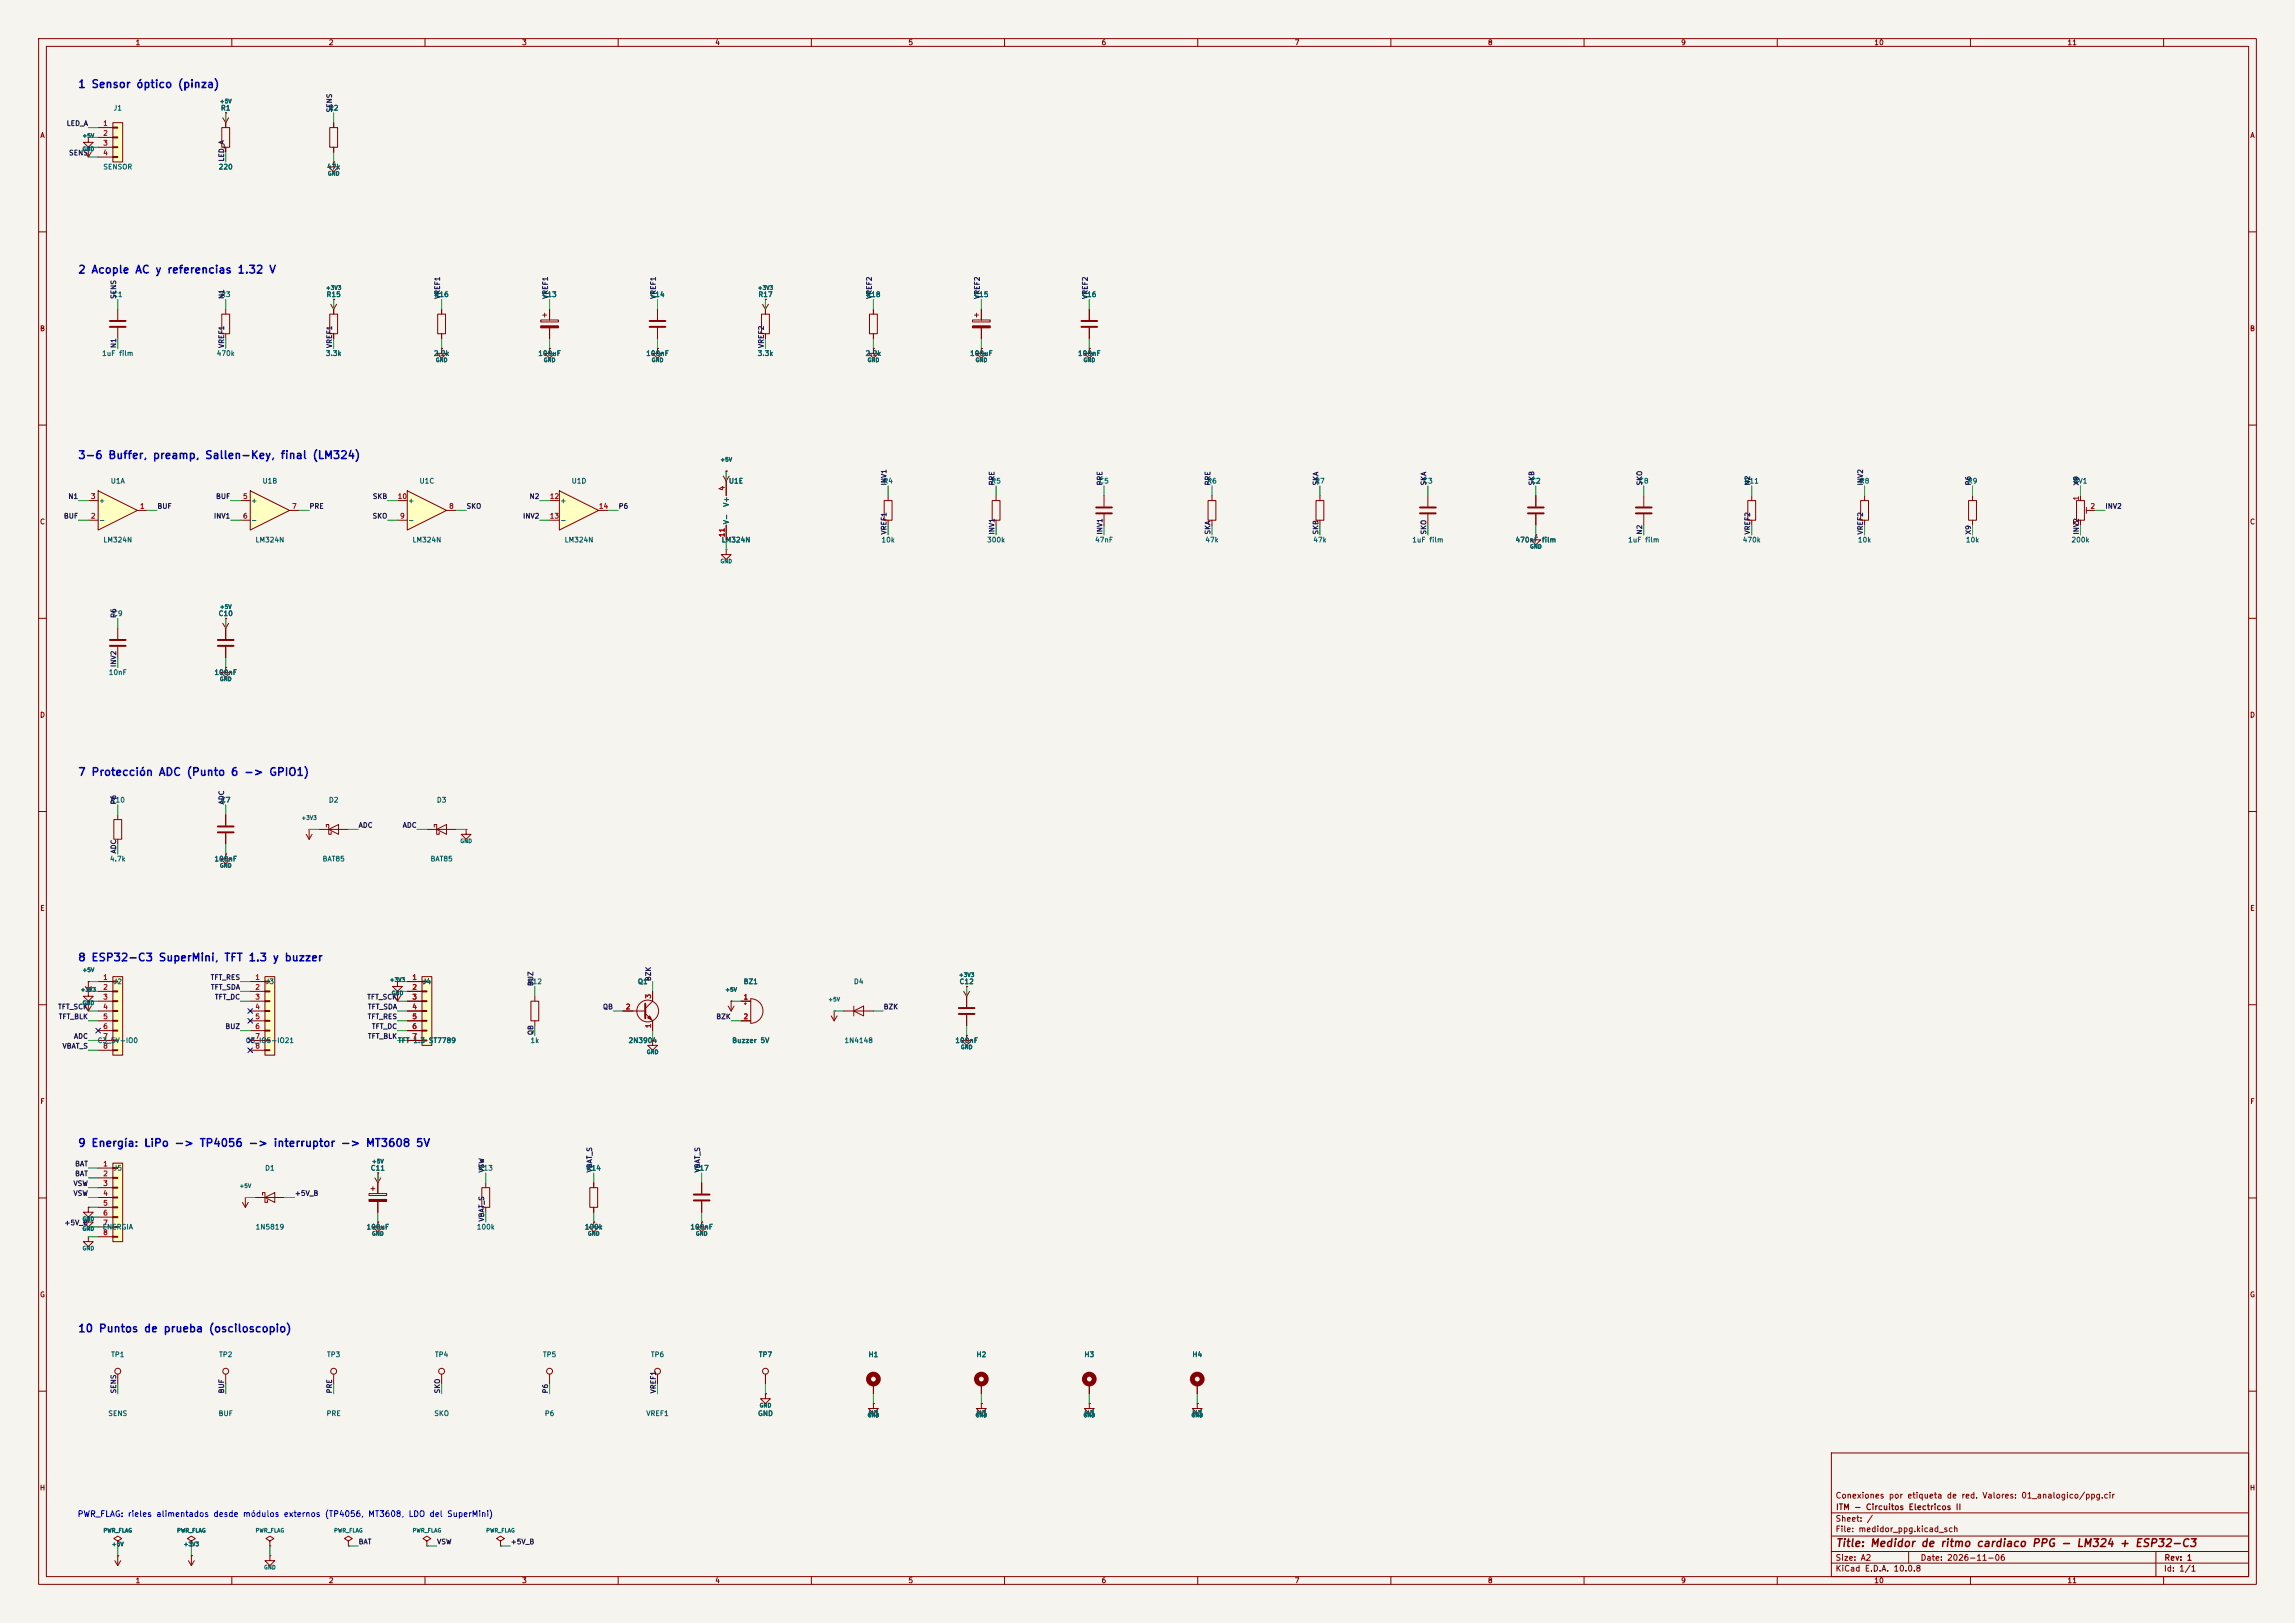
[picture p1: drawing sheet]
<svg xmlns="http://www.w3.org/2000/svg" width="594mm" height="420mm" viewBox="0 0 594 420" stroke-linecap="round" stroke-linejoin="round" font-family="sans-serif">
<defs><g id="words">
<g font-size="2" fill="#0000c2">
<text x="20.1" y="23.3">1 Sensor óptico (pinza)</text>
<text x="20.1" y="71.3">2 Acople AC y referencias 1.32 V</text>
<text x="20.1" y="119.3">3-6 Buffer, preamp, Sallen-Key, final (LM324)</text>
<text x="20.1" y="201.3">7 Protección ADC (Punto 6 -&gt; GPIO1)</text>
<text x="20.1" y="249.3">8 ESP32-C3 SuperMini, TFT 1.3 y buzzer</text>
<text x="20.1" y="297.3">9 Energía: LiPo -&gt; TP4056 -&gt; interruptor -&gt; MT3608 5V</text>
<text x="20.1" y="345.3">10 Puntos de prueba (osciloscopio)</text>
</g>
<text font-size="2" fill="#840000" x="475" y="400.8">Title: Medidor de ritmo cardiaco PPG - LM324 + ESP32-C3</text>
<g font-size="1.5" fill="#840000">
<text x="475" y="388.1">Conexiones por etiqueta de red. Valores: 01_analogico/ppg.cir</text>
<text x="475" y="394.1">Sheet: /</text>
<text x="475.1" y="391.1">ITM - Circuitos Electricos II</text>
<text x="475" y="396.8">File: medidor_ppg.kicad_sch</text>
<text x="475" y="407">KiCad E.D.A. 10.0.8</text>
<text x="475" y="404.2">Size: A2</text>
<text x="497" y="404.2">Date: 2026-11-06</text>
<text x="560" y="407">Id: 1/1</text>
<text x="560.1" y="404.2">Rev: 1</text>
</g>
<text font-size="1.5" fill="#0000c2" x="20" y="392.9">PWR_FLAG: rieles alimentados desde módulos externos (TP4056, MT3608, LDO del SuperMini)</text>
<g font-size="1.3" fill="#840000">
<text x="35" y="12">1</text>
<text x="85" y="12">2</text>
<text x="135" y="12">3</text>
<text x="185" y="12">4</text>
<text x="235" y="12">5</text>
<text x="285" y="12">6</text>
<text x="335" y="12">7</text>
<text x="385" y="12">8</text>
<text x="435" y="12">9</text>
<text x="485" y="12">10</text>
<text x="535" y="12">11</text>
<text x="10.3" y="36">A</text>
<text x="582.3" y="36">A</text>
<text x="10.2" y="86">B</text>
<text x="582.2" y="86">B</text>
<text x="10.2" y="136">C</text>
<text x="582.2" y="136">C</text>
<text x="10.2" y="186">D</text>
<text x="582.2" y="186">D</text>
<text x="10.3" y="236">E</text>
<text x="582.3" y="236">E</text>
<text x="10.3" y="286">F</text>
<text x="582.3" y="286">F</text>
<text x="10.2" y="336">G</text>
<text x="582.2" y="336">G</text>
<text x="10.2" y="386">H</text>
<text x="582.2" y="386">H</text>
<text x="35" y="410">1</text>
<text x="85" y="410">2</text>
<text x="135" y="410">3</text>
<text x="185" y="410">4</text>
<text x="235" y="410">5</text>
<text x="285" y="410">6</text>
<text x="335" y="410">7</text>
<text x="385" y="410">8</text>
<text x="435" y="410">9</text>
<text x="485" y="410">10</text>
<text x="535" y="410">11</text>
</g>
<g font-size="1.3" fill="#006464">
<text x="29.3" y="28.9">J1</text>
<text x="57.1" y="28.9">R1</text>
<text x="85" y="28.9">R2</text>
<text x="26.6" y="44.1">SENSOR</text>
<text x="56.5" y="44.1">220</text>
<text x="84.5" y="44.1">47k</text>
<text x="29.1" y="77.2">C1</text>
<text x="57.1" y="77.2">R3</text>
<text x="84.4" y="77.2">R15</text>
<text x="112.3" y="77.2">R16</text>
<text x="140.3" y="77.2">C13</text>
<text x="168.2" y="77.2">C14</text>
<text x="196.1" y="77.2">R17</text>
<text x="224.1" y="77.2">R18</text>
<text x="252" y="77.2">C15</text>
<text x="280" y="77.2">C16</text>
<text x="26.3" y="92.4">1uF film</text>
<text x="56" y="92.4">470k</text>
<text x="84.2" y="92.4">3.3k</text>
<text x="112.1" y="92.4">2.2k</text>
<text x="139.2" y="92.4">100uF</text>
<text x="167.1" y="92.4">100nF</text>
<text x="196" y="92.4">3.3k</text>
<text x="223.9" y="92.4">2.2k</text>
<text x="250.9" y="92.4">100uF</text>
<text x="278.9" y="92.4">100nF</text>
<text x="28.5" y="125.4">U1A</text>
<text x="67.8" y="125.4">U1B</text>
<text x="108.5" y="125.4">U1C</text>
<text x="147.8" y="125.4">U1D</text>
<text x="188.5" y="125.4">U1E</text>
<text x="228.5" y="125.4">R4</text>
<text x="256.4" y="125.4">R5</text>
<text x="284.4" y="125.4">C5</text>
<text x="312.3" y="125.4">R6</text>
<text x="340.3" y="125.4">R7</text>
<text x="368.2" y="125.4">C3</text>
<text x="396.1" y="125.4">C2</text>
<text x="424.1" y="125.4">C8</text>
<text x="451.4" y="125.4">R11</text>
<text x="481.2" y="125.4">R8</text>
<text x="509.2" y="125.4">R9</text>
<text x="536.6" y="125.4">RV1</text>
<text x="25.5" y="130.5">+</text>
<text x="64.9" y="130.5">+</text>
<text x="105.5" y="130.5">+</text>
<text x="144.9" y="130.5">+</text>
<text x="188.9" y="131.3" transform="rotate(-90 188.9 131.3)">V+</text>
<text x="25.5" y="135.6">-</text>
<text x="64.9" y="135.6">-</text>
<text x="105.5" y="135.6">-</text>
<text x="144.9" y="135.6">-</text>
<text x="188.9" y="135.8" transform="rotate(-90 188.9 135.8)">V-</text>
<text x="26.6" y="140.7">LM324N</text>
<text x="66" y="140.7">LM324N</text>
<text x="106.6" y="140.7">LM324N</text>
<text x="146" y="140.7">LM324N</text>
<text x="186.7" y="140.7">LM324N</text>
<text x="228" y="140.7">10k</text>
<text x="255.4" y="140.7">300k</text>
<text x="283.3" y="140.7">47nF</text>
<text x="311.8" y="140.7">47k</text>
<text x="339.8" y="140.7">47k</text>
<text x="365.4" y="140.7">1uF film</text>
<text x="392.1" y="140.7">470nF film</text>
<text x="421.3" y="140.7">1uF film</text>
<text x="450.9" y="140.7">470k</text>
<text x="480.7" y="140.7">10k</text>
<text x="508.7" y="140.7">10k</text>
<text x="536" y="140.7">200k</text>
<text x="29.1" y="159.7">C9</text>
<text x="56.4" y="159.7">C10</text>
<text x="28" y="175">10nF</text>
<text x="55.4" y="175">100nF</text>
<text x="28.5" y="208">R10</text>
<text x="57.1" y="208">C7</text>
<text x="85" y="208">D2</text>
<text x="112.9" y="208">D3</text>
<text x="28.3" y="223.2">4.7k</text>
<text x="55.4" y="223.2">100nF</text>
<text x="83.4" y="223.2">BAT85</text>
<text x="111.3" y="223.2">BAT85</text>
<text x="29.3" y="255">J2</text>
<text x="68.6" y="255">J3</text>
<text x="109.3" y="255">J4</text>
<text x="136.5" y="255">R12</text>
<text x="165" y="255">Q1</text>
<text x="192.3" y="255">BZ1</text>
<text x="220.9" y="255">D4</text>
<text x="248.2" y="255">C12</text>
<text x="25.1" y="270.2">C3_5V-IO0</text>
<text x="63.5" y="270.2">C3_IO5-IO21</text>
<text x="102.9" y="270.2">TFT 1.3 ST7789</text>
<text x="137.2" y="270.2">1k</text>
<text x="162.6" y="270.2">2N3904</text>
<text x="189.4" y="270.2">Buzzer 5V</text>
<text x="218.4" y="270.2">1N4148</text>
<text x="247.1" y="270.2">100nF</text>
<text x="29.3" y="303.2">J5</text>
<text x="68.5" y="303.2">D1</text>
<text x="95.8" y="303.2">C11</text>
<text x="123.8" y="303.2">R13</text>
<text x="151.7" y="303.2">R14</text>
<text x="179.6" y="303.2">C17</text>
<text x="26.4" y="318.5">ENERGIA</text>
<text x="66" y="318.5">1N5819</text>
<text x="94.7" y="318.5">100uF</text>
<text x="123.3" y="318.5">100k</text>
<text x="151.2" y="318.5">100k</text>
<text x="178.5" y="318.5">100nF</text>
<text x="28.6" y="351.5">TP1</text>
<text x="56.6" y="351.5">TP2</text>
<text x="84.5" y="351.5">TP3</text>
<text x="112.4" y="351.5">TP4</text>
<text x="140.4" y="351.5">TP5</text>
<text x="168.3" y="351.5">TP6</text>
<text x="196.3" y="351.5">TP7</text>
<text x="224.7" y="351.5">H1</text>
<text x="252.6" y="351.5">H2</text>
<text x="280.5" y="351.5">H3</text>
<text x="308.5" y="351.5">H4</text>
<text x="27.9" y="366.7">SENS</text>
<text x="56.4" y="366.7">BUF</text>
<text x="84.4" y="366.7">PRE</text>
<text x="112.3" y="366.7">SKO</text>
<text x="140.9" y="366.7">P6</text>
<text x="167.2" y="366.7">VREF1</text>
<text x="196.1" y="366.7">GND</text>
<text x="224.6" y="366.7">M3</text>
<text x="252.5" y="366.7">M3</text>
<text x="280.5" y="366.7">M3</text>
<text x="308.4" y="366.7">M3</text>
</g>
<g font-size="1.3" fill="#0f0f0f">
<text x="86.2" y="29.2" transform="rotate(-90 86.2 29.2)">SENS</text>
<text x="17.1" y="32.9">LED_A</text>
<text x="17.7" y="40.5">SENS</text>
<text x="58.3" y="41.9" transform="rotate(-90 58.3 41.9)">LED_A</text>
<text x="30.4" y="77.5" transform="rotate(-90 30.4 77.5)">SENS</text>
<text x="58.3" y="77.5" transform="rotate(-90 58.3 77.5)">N1</text>
<text x="114.2" y="77.5" transform="rotate(-90 114.2 77.5)">VREF1</text>
<text x="142.1" y="77.5" transform="rotate(-90 142.1 77.5)">VREF1</text>
<text x="170.1" y="77.5" transform="rotate(-90 170.1 77.5)">VREF1</text>
<text x="225.9" y="77.5" transform="rotate(-90 225.9 77.5)">VREF2</text>
<text x="253.9" y="77.5" transform="rotate(-90 253.9 77.5)">VREF2</text>
<text x="281.8" y="77.5" transform="rotate(-90 281.8 77.5)">VREF2</text>
<text x="30.4" y="90.2" transform="rotate(-90 30.4 90.2)">N1</text>
<text x="58.3" y="90.2" transform="rotate(-90 58.3 90.2)">VREF1</text>
<text x="86.2" y="90.2" transform="rotate(-90 86.2 90.2)">VREF1</text>
<text x="198" y="90.2" transform="rotate(-90 198 90.2)">VREF2</text>
<text x="229.7" y="125.8" transform="rotate(-90 229.7 125.8)">INV1</text>
<text x="257.7" y="125.8" transform="rotate(-90 257.7 125.8)">PRE</text>
<text x="285.6" y="125.8" transform="rotate(-90 285.6 125.8)">PRE</text>
<text x="313.6" y="125.8" transform="rotate(-90 313.6 125.8)">PRE</text>
<text x="341.5" y="125.8" transform="rotate(-90 341.5 125.8)">SKA</text>
<text x="369.4" y="125.8" transform="rotate(-90 369.4 125.8)">SKA</text>
<text x="397.4" y="125.8" transform="rotate(-90 397.4 125.8)">SKB</text>
<text x="425.3" y="125.8" transform="rotate(-90 425.3 125.8)">SKO</text>
<text x="453.3" y="125.8" transform="rotate(-90 453.3 125.8)">N2</text>
<text x="482.5" y="125.8" transform="rotate(-90 482.5 125.8)">INV2</text>
<text x="510.4" y="125.8" transform="rotate(-90 510.4 125.8)">P6</text>
<text x="538.4" y="125.8" transform="rotate(-90 538.4 125.8)">X9</text>
<text x="17.6" y="129.4">N1</text>
<text x="40.6" y="132">BUF</text>
<text x="55.8" y="129.4">BUF</text>
<text x="80" y="132">PRE</text>
<text x="96.4" y="129.4">SKB</text>
<text x="120.6" y="132">SKO</text>
<text x="136.9" y="129.4">N2</text>
<text x="160" y="132">P6</text>
<text x="544.8" y="132">INV2</text>
<text x="16.4" y="134.5">BUF</text>
<text x="55.2" y="134.5">INV1</text>
<text x="96.3" y="134.5">SKO</text>
<text x="135.2" y="134.5">INV2</text>
<text x="229.7" y="138.5" transform="rotate(-90 229.7 138.5)">VREF1</text>
<text x="257.7" y="138.5" transform="rotate(-90 257.7 138.5)">INV1</text>
<text x="285.6" y="138.5" transform="rotate(-90 285.6 138.5)">INV1</text>
<text x="313.6" y="138.5" transform="rotate(-90 313.6 138.5)">SKA</text>
<text x="341.5" y="138.5" transform="rotate(-90 341.5 138.5)">SKB</text>
<text x="369.4" y="138.5" transform="rotate(-90 369.4 138.5)">SKO</text>
<text x="425.3" y="138.5" transform="rotate(-90 425.3 138.5)">N2</text>
<text x="453.3" y="138.5" transform="rotate(-90 453.3 138.5)">VREF2</text>
<text x="482.5" y="138.5" transform="rotate(-90 482.5 138.5)">VREF2</text>
<text x="510.4" y="138.5" transform="rotate(-90 510.4 138.5)">X9</text>
<text x="538.4" y="138.5" transform="rotate(-90 538.4 138.5)">INV2</text>
<text x="30.4" y="160" transform="rotate(-90 30.4 160)">P6</text>
<text x="30.4" y="172.7" transform="rotate(-90 30.4 172.7)">INV2</text>
<text x="30.4" y="208.3" transform="rotate(-90 30.4 208.3)">P6</text>
<text x="58.3" y="208.3" transform="rotate(-90 58.3 208.3)">ADC</text>
<text x="92.7" y="214.5">ADC</text>
<text x="104.1" y="214.5">ADC</text>
<text x="30.4" y="221" transform="rotate(-90 30.4 221)">ADC</text>
<text x="54.4" y="253.9">TFT_RES</text>
<text x="54.4" y="256.4">TFT_SDA</text>
<text x="138.3" y="255.3" transform="rotate(-90 138.3 255.3)">BUZ</text>
<text x="168.8" y="254" transform="rotate(-90 168.8 254)">BZK</text>
<text x="14.9" y="261.5">TFT_SCK</text>
<text x="55.5" y="259">TFT_DC</text>
<text x="94.9" y="259">TFT_SCK</text>
<text x="95.1" y="261.5">TFT_SDA</text>
<text x="155.9" y="261.5">QB</text>
<text x="228.6" y="261.5">BZK</text>
<text x="15.1" y="264">TFT_BLK</text>
<text x="19" y="269.1">ADC</text>
<text x="58.2" y="266.6">BUZ</text>
<text x="95" y="264">TFT_RES</text>
<text x="95.1" y="269.1">TFT_BLK</text>
<text x="96.1" y="266.6">TFT_DC</text>
<text x="138.3" y="268" transform="rotate(-90 138.3 268)">QB</text>
<text x="185.3" y="264">BZK</text>
<text x="16" y="271.7">VBAT_S</text>
<text x="19.3" y="302.1">BAT</text>
<text x="19.3" y="304.7">BAT</text>
<text x="125.6" y="303.6" transform="rotate(-90 125.6 303.6)">VSW</text>
<text x="153.5" y="303.6" transform="rotate(-90 153.5 303.6)">VBAT_S</text>
<text x="181.5" y="303.6" transform="rotate(-90 181.5 303.6)">VBAT_S</text>
<text x="18.9" y="307.2">VSW</text>
<text x="18.9" y="309.8">VSW</text>
<text x="76.2" y="309.8">+5V_B</text>
<text x="16.5" y="317.4">+5V_B</text>
<text x="125.6" y="316.3" transform="rotate(-90 125.6 316.3)">VBAT_S</text>
<text x="30.4" y="360.7" transform="rotate(-90 30.4 360.7)">SENS</text>
<text x="58.3" y="360.7" transform="rotate(-90 58.3 360.7)">BUF</text>
<text x="86.2" y="360.7" transform="rotate(-90 86.2 360.7)">PRE</text>
<text x="114.2" y="360.7" transform="rotate(-90 114.2 360.7)">SKO</text>
<text x="142.1" y="360.7" transform="rotate(-90 142.1 360.7)">P6</text>
<text x="170.1" y="360.7" transform="rotate(-90 170.1 360.7)">VREF1</text>
<text x="92.7" y="399.9">BAT</text>
<text x="113" y="399.9">VSW</text>
<text x="132.1" y="399.9">+5V_B</text>
</g>
<g font-size="1.3" fill="#a90000">
<text x="26.6" y="32.9">1</text>
<text x="26.6" y="35.4">2</text>
<text x="26.6" y="38">3</text>
<text x="26.6" y="40.5">4</text>
<text x="23.4" y="129.4">3</text>
<text x="36.1" y="131.9">1</text>
<text x="62.8" y="129.4">5</text>
<text x="75.5" y="131.9">7</text>
<text x="102.8" y="129.4">10</text>
<text x="116.1" y="131.9">8</text>
<text x="142.2" y="129.4">12</text>
<text x="154.9" y="131.9">14</text>
<text x="187.8" y="127.1" transform="rotate(-90 187.8 127.1)">4</text>
<text x="538.3" y="129.6" transform="rotate(-90 538.3 129.6)">1</text>
<text x="540.9" y="131.9">2</text>
<text x="23.4" y="134.5">2</text>
<text x="62.8" y="134.5">6</text>
<text x="103.4" y="134.5">9</text>
<text x="142.2" y="134.5">13</text>
<text x="538.3" y="136" transform="rotate(-90 538.3 136)">3</text>
<text x="187.8" y="139.1" transform="rotate(-90 187.8 139.1)">11</text>
<text x="26.6" y="253.9">1</text>
<text x="26.6" y="256.4">2</text>
<text x="65.9" y="253.9">1</text>
<text x="65.9" y="256.4">2</text>
<text x="106.6" y="253.9">1</text>
<text x="106.6" y="256.4">2</text>
<text x="26.6" y="258.9">3</text>
<text x="26.6" y="261.5">4</text>
<text x="65.9" y="258.9">3</text>
<text x="65.9" y="261.5">4</text>
<text x="106.6" y="258.9">3</text>
<text x="106.6" y="261.5">4</text>
<text x="161.8" y="261.5">2</text>
<text x="168.8" y="258.5" transform="rotate(-90 168.8 258.5)">3</text>
<text x="192.3" y="258.9">1</text>
<text x="26.6" y="264">5</text>
<text x="26.6" y="266.6">6</text>
<text x="26.6" y="269.1">7</text>
<text x="65.9" y="264">5</text>
<text x="65.9" y="266.6">6</text>
<text x="65.9" y="269.1">7</text>
<text x="106.6" y="264">5</text>
<text x="106.6" y="266.6">6</text>
<text x="106.6" y="269.1">7</text>
<text x="168.8" y="266.2" transform="rotate(-90 168.8 266.2)">1</text>
<text x="192.3" y="264">2</text>
<text x="26.6" y="271.6">8</text>
<text x="65.9" y="271.6">8</text>
<text x="26.6" y="302.1">1</text>
<text x="26.6" y="304.7">2</text>
<text x="26.6" y="307.2">3</text>
<text x="26.6" y="309.7">4</text>
<text x="26.6" y="312.3">5</text>
<text x="26.6" y="314.8">6</text>
<text x="26.6" y="317.4">7</text>
<text x="26.6" y="319.9">8</text>
</g>
<g font-size="1" fill="#006464">
<text x="56.8" y="27">+5V</text>
<text x="21.2" y="35.9">+5V</text>
<text x="21.2" y="39.3">GND</text>
<text x="84.7" y="45.7">GND</text>
<text x="84.3" y="75.2">+3V3</text>
<text x="196" y="75.2">+3V3</text>
<text x="112.7" y="93.9">GND</text>
<text x="140.6" y="93.9">GND</text>
<text x="168.6" y="93.9">GND</text>
<text x="224.4" y="93.9">GND</text>
<text x="252.4" y="93.9">GND</text>
<text x="280.3" y="93.9">GND</text>
<text x="186.3" y="119.7">+5V</text>
<text x="395.9" y="142.2">GND</text>
<text x="186.3" y="146">GND</text>
<text x="56.8" y="157.8">+5V</text>
<text x="56.8" y="176.5">GND</text>
<text x="77.9" y="212.4">+3V3</text>
<text x="119" y="218.4">GND</text>
<text x="56.8" y="224.7">GND</text>
<text x="21.2" y="251.8">+5V</text>
<text x="20.8" y="256.8">+3V3</text>
<text x="100.8" y="254.3">+3V3</text>
<text x="101.2" y="257.8">GND</text>
<text x="187.6" y="256.8">+5V</text>
<text x="248.1" y="253">+3V3</text>
<text x="21.2" y="260.3">GND</text>
<text x="214.3" y="259.4">+5V</text>
<text x="167.3" y="273">GND</text>
<text x="248.6" y="271.7">GND</text>
<text x="96.2" y="301.3">+5V</text>
<text x="61.9" y="307.6">+5V</text>
<text x="21.2" y="316.2">GND</text>
<text x="21.2" y="318.7">GND</text>
<text x="21.2" y="323.8">GND</text>
<text x="96.2" y="320">GND</text>
<text x="152" y="320">GND</text>
<text x="180" y="320">GND</text>
<text x="196.5" y="364.4">GND</text>
<text x="224.4" y="367">GND</text>
<text x="252.4" y="367">GND</text>
<text x="280.3" y="367">GND</text>
<text x="308.3" y="367">GND</text>
<text x="26.7" y="396.8">PWR_FLAG</text>
<text x="28.9" y="400.3">+5V</text>
<text x="45.7" y="396.8">PWR_FLAG</text>
<text x="47.4" y="400.3">+3V3</text>
<text x="66" y="396.8">PWR_FLAG</text>
<text x="86.4" y="396.8">PWR_FLAG</text>
<text x="106.7" y="396.8">PWR_FLAG</text>
<text x="125.7" y="396.8">PWR_FLAG</text>
<text x="68.2" y="406.3">GND</text>
</g>
</g></defs>
<path d="M0 0h594v420h-594z" fill="#f5f4ef" stroke="#f5f4ef" stroke-width=".26"/>
<g fill="none" stroke="#840000" stroke-width=".26">
<path d="M10 10h574v400h-574zM12 12h570v396h-570zM60 10v2M110 10v2M160 10v2M210 10v2M260 10v2M310 10v2M360 10v2M410 10v2M460 10v2M510 10v2"/>
<path d="M560 10v2M10 60h2M582 60h2M10 110h2M582 110h2M10 160h2M582 160h2M10 210h2M582 210h2M168.9 256.5v2.6l-1.9 1.9M189.2 259.1h.1M189.2 259.1v2.5"/>
<path d="M191.8 259.1h2.5M192.7 259.7h.5M192.9 259.5v.5M194.3 258.4a3.2 3.2 0 0 1 3.2 3.2 3.2 3.2 0 0 1-3.2 3.2zM249.4 256.5l.8 1.3 .8-1.3M250.2 255.3h.1M250.2 255.3v5.3M10 260h2M161.3 261.6h5.7M167 262.3l1.9 1.9v2.5M168.9 269.2v1.3h1.3l-1.3 1.3-1.3-1.3h1.3M168.9 269.2h.1"/>
<path d="M188.5 260.4l.7 1.2M190 260.4l-.8 1.2M191.8 264.2h2.5M215.1 262.9l.8 1.3M215.9 261.6h.1M215.9 261.6v2.6M216.7 262.9l-.8 1.3M218.4 261.6h7.7M221 261.6l2.5-1.2v2.5zM221 260.4v2.5M250.2 268v1.2h1.3l-1.3 1.3-1.3-1.3h1.3M250.2 268h.1"/>
<path d="M250.2 262.6v2.8M582 260h2M10 310h2M181.6 316.2v1.3h1.3l-1.3 1.3-1.3-1.3h1.3M181.6 316.2h.1M181.6 306.1v2.8M181.6 310.9v2.8M582 310h2M170.2 355.6v2.5M198.1 355.6v2.5M226.1 358.1v2.6M254 358.1v2.6"/>
<path d="M10 360h2M198.1 360.7v1.3h1.3l-1.3 1.2-1.3-1.2h1.3M198.1 360.7h.1M226.1 363.2v1.3h1.2l-1.2 1.3-1.3-1.3h1.3M226.1 363.2h.1M254 363.2v1.3h1.3l-1.3 1.3-1.3-1.3h1.3M254 363.2h.1M474 376h108v32h-108zM582 360h2M474 397.5h108M474 391.5h108M60 408v2"/>
<path d="M110 408v2M160 408v2M210 408v2M260 408v2M310 408v2M360 408v2M410 408v2M460 408v2M474 404.5h108M474 401.5h108M494 401.5v3M510 408v2"/>
<path d="M558 401.5v6.5M560 408v2"/>
<circle cx="167.6" cy="261.6" r="2.82"/>
<circle cx="170.2" cy="354.8" r=".76"/>
<circle cx="198.1" cy="354.8" r=".76"/>
</g>
<g fill="none" stroke="#840000" stroke-width="1.3">
<circle cx="226.1" cy="356.9" r="1.27"/>
<circle cx="254" cy="356.9" r="1.27"/>
</g>
<path d="M167 259.7v3.8M248.2 260.9h4M248.2 262.4h4M179.6 309.1h4M179.6 310.6h4" fill="none" stroke="#840000" stroke-width=".51"/>
<path d="M167.6 263.4l.5-.5 .6 1z" fill="#840000" stroke="#840000" stroke-width=".26"/>
<path d="M144.8 127l10.1 5.1-10.1 5.1z" fill="#ffffc2"/>
<g fill="none" stroke="#840000" stroke-width=".26">
<path d="M85.6 78.7l.8 1.3 .7-1.3M86.4 77.5h.1M86.4 77.5v3.8M85.3 81.3h2.1v5.1h-2.1zM86.4 86.4v1.2M114.3 90.2v1.2h1.3l-1.3 1.3-1.3-1.3h1.3M114.3 90.2h.1M140 82.8h4.5v.5h-4.5zM140.5 81.5h1M141 81v1M142.2 90.2v1.2h1.3l-1.3 1.3-1.2-1.3h1.2M142.2 90.2h.1"/>
<path d="M142.2 80v2.8M142.2 84.8v2.8M142.2 129.5h2.6M142.2 134.6h2.6M144.8 127l10.1 5.1-10.1 5.1zM154.9 132.1h2.6M340.6 129.5h2v5.1h-2zM341.6 128.3v1.2M341.6 134.6v1.3M102.1 257.8l.8 1.3M102.9 254v1.3h1.2l-1.2 1.2-1.3-1.2h1.3M102.9 254h.1"/>
<path d="M102.9 256.5h.1M102.9 256.5v2.6M103.6 257.8l-.7 1.3M137.4 259.1h2v5.1h-2zM138.4 257.8v1.3M138.4 264.2v1.2M62.7 311.2l.8 1.2M63.5 309.9h.1M63.5 309.9v2.5M64.3 311.2l-.8 1.2M66 309.9h7.7M67.9 309.2v-.6h.7v2.6h.6v-.7"/>
<path d="M68.6 309.9l2.5-1.3v2.6zM95.5 308.9h4.6v.5h-4.6zM96 307.6h1M96.5 307.1v1M97 304.8l.8 1.3 .8-1.3M97.8 303.5h.1M97.8 316.2v1.3h1.3l-1.3 1.3-1.3-1.3h1.3M97.8 316.2h.1M97.8 303.5v5.4M97.8 310.9v2.8M124.7 307.3h2v5.1h-2zM125.7 306.1v1.2"/>
<path d="M125.7 312.4v1.3M86.4 355.6v2.5M114.3 355.6v2.5"/>
<circle cx="86.4" cy="354.8" r=".76"/>
<circle cx="114.3" cy="354.8" r=".76"/>
</g>
<g fill="#840000" stroke="#840000" stroke-width=".26">
<path d="M140 84.3h4.5v.5h-4.5z"/>
<path d="M95.5 310.4h4.6v.5h-4.6z"/>
</g>
<path d="M68.6 252.7h2.5v20.4h-2.5z" fill="#ffffc2"/>
<g fill="none" stroke="#840000" stroke-width=".26">
<path d="M64.8 254h3.8M64.8 256.5h3.8M64.8 259.1h3.8M68.6 252.7h2.5v20.4h-2.5zM68.6 253.9h1.2v.2h-1.2zM68.6 256.4h1.2v.3h-1.2zM68.6 259h1.2v.2h-1.2zM64.8 261.6h3.8M64.8 264.2h3.8M64.8 266.7h3.8M64.8 269.2h3.8M64.8 271.8h3.8"/>
<path d="M68.6 261.5h1.2v.2h-1.2zM68.6 264h1.2v.3h-1.2zM68.6 266.6h1.2v.2h-1.2zM68.6 269.1h1.2v.3h-1.2zM68.6 271.7h1.2v.2h-1.2z"/>
</g>
<path d="M109.2 252.7h2.6v17.8h-2.6z" fill="#ffffc2"/>
<g fill="none" stroke="#840000" stroke-width=".26">
<path d="M58.4 162.6v2.8M58.4 167.4v2.8M105.4 254h3.8M105.4 256.5h3.8M105.4 259.1h3.8M109.2 252.7h2.6v17.8h-2.6zM109.2 253.9h1.3v.2h-1.3zM109.2 256.4h1.3v.3h-1.3zM109.2 259h1.3v.2h-1.3zM105.4 261.6h3.8M105.4 264.2h3.8M105.4 266.7h3.8"/>
<path d="M105.4 269.2h3.8M109.2 261.5h1.3v.2h-1.3zM109.2 264h1.3v.3h-1.3zM109.2 266.6h1.3v.2h-1.3zM109.2 269.1h1.3v.3h-1.3zM152.7 307.3h2v5.1h-2zM153.7 316.2v1.3h1.2l-1.2 1.3-1.3-1.3h1.3M153.7 316.2h.1M153.7 306.1v1.2M153.7 312.4v1.3M142.2 355.6v2.5M281.9 358.1v2.6"/>
<path d="M309.9 358.1v2.6M281.9 363.2v1.3h1.3l-1.3 1.3-1.2-1.3h1.2M281.9 363.2h.1M309.9 363.2v1.3h1.2l-1.2 1.3-1.3-1.3h1.3M309.9 363.2h.1M49.5 398.8l1-.7-1-.6-1 .6 1 .7v1.3M69.8 398.8l1.1-.7-1.1-.6-1 .6 1 .7v1.3M90.2 398.8l1-.7-1-.6-1 .6 1 .7v1.3M110.5 398.8l1-.7-1-.6-1 .6 1 .7v1.3M129.5 398.8l1.1-.7-1.1-.6-1 .6 1 .7v1.3M29.7 403.9l.8 1.2M30.5 402.6h.1"/>
<path d="M30.5 402.6v2.5M31.2 403.9l-.7 1.2M48.8 403.9l.7 1.2M49.5 400.1h.1M49.5 402.6h.1M49.5 402.6v2.5M50.3 403.9l-.8 1.2M69.8 400.1h.1M69.8 402.6v1.3h1.3l-1.3 1.2-1.2-1.2h1.2M69.8 402.6h.1M90.2 400.1h.1M110.5 400.1h.1"/>
<path d="M129.5 400.1h.1"/>
<circle cx="142.2" cy="354.8" r=".76"/>
</g>
<g fill="none" stroke="#840000" stroke-width="1.3">
<circle cx="281.9" cy="356.9" r="1.27"/>
<circle cx="309.9" cy="356.9" r="1.27"/>
</g>
<path d="M56.4 165.6h4.1M56.4 167.1h4.1" fill="none" stroke="#840000" stroke-width=".51"/>
<path d="M25.4 127l10.2 5.1-10.2 5.1z" fill="#ffffc2"/>
<g fill="none" stroke="#840000" stroke-width=".26">
<path d="M22.9 134.6h2.5M22.9 129.5h2.5M25.4 127l10.2 5.1-10.2 5.1zM35.6 132.1h2.5M30.5 162.6v2.8M30.5 167.4v2.8M29.5 212.1h2v5.1h-2zM30.5 210.8v1.3M30.5 217.2v1.2M58.4 210.8v2.8M58.4 215.6v2.8M30.5 398.8l1-.7-1-.6-1 .6 1 .7v1.3"/>
<path d="M30.5 400.1h.1"/>
</g>
<path d="M28.4 165.6h4.1M28.4 167.1h4.1M56.4 213.9h4.1M56.4 215.4h4.1" fill="none" stroke="#840000" stroke-width=".51"/>
<path d="M29.2 252.7h2.5v20.4h-2.5z" fill="#ffffc2"/>
<g fill="none" stroke="#840000" stroke-width=".26">
<path d="M22.1 255.3l.8 1.2M22.9 256.5v1.3h1.2l-1.2 1.3-1.3-1.3h1.3M22.9 256.5h.1M22.9 254h.1M22.9 259.1h.1M22.9 254v2.5M22.9 259.1v2.5M23.6 255.3l-.7 1.2M25.4 254h3.8M25.4 256.5h3.8M25.4 259.1h3.8M29.2 252.7h2.5v20.4h-2.5z"/>
<path d="M29.2 253.9h1.3v.2h-1.3zM29.2 256.4h1.3v.3h-1.3zM29.2 259h1.3v.2h-1.3zM22.1 260.4l.8 1.2M23.6 260.4l-.7 1.2M25.4 261.6h3.8M25.4 264.2h3.8M25.4 266.7h3.8M25.4 269.2h3.8M25.4 271.8h3.8M29.2 261.5h1.3v.2h-1.3zM29.2 264h1.3v.3h-1.3z"/>
<path d="M29.2 266.6h1.3v.2h-1.3zM29.2 269.1h1.3v.3h-1.3zM29.2 271.7h1.3v.2h-1.3z"/>
</g>
<path d="M29.2 301h2.5v20.3h-2.5z" fill="#ffffc2"/>
<g fill="none" stroke="#840000" stroke-width=".26">
<path d="M22.9 35.6v1.2h1.2l-1.2 1.3-1.3-1.3h1.3M22.9 35.6h.1M113.3 81.3h2v5.1h-2zM114.3 80v1.3M114.3 86.4v1.2M58.4 172.7v1.3h1.3l-1.3 1.3-1.3-1.3h1.3M58.4 172.7h.1M22.9 315v1.2h1.2l-1.2 1.3-1.3-1.3h1.3M22.9 315h.1M22.9 312.4v1.3h1.2l-1.2 1.3-1.3-1.3h1.3M22.9 312.4h.1M25.4 302.3h3.8"/>
<path d="M25.4 304.8h3.8M25.4 307.3h3.8M25.4 309.9h3.8M25.4 312.4h3.8M25.4 315h3.8M25.4 317.5h3.8M29.2 301h2.5v20.3h-2.5zM29.2 302.1h1.3v.3h-1.3zM29.2 304.7h1.3v.2h-1.3zM29.2 307.2h1.3v.3h-1.3zM29.2 309.8h1.3v.2h-1.3zM29.2 312.3h1.3v.2h-1.3z"/>
<path d="M29.2 314.8h1.3v.3h-1.3zM29.2 317.4h1.3v.2h-1.3zM29.2 319.9h1.3v.3h-1.3zM22.9 320v1.3h1.2l-1.2 1.3-1.3-1.3h1.3M22.9 320h.1M25.4 320h3.8"/>
</g>
<path d="M105.4 127l10.2 5.1-10.2 5.1z" fill="#ffffc2"/>
<path d="M102.9 134.6h2.5M102.9 129.5h2.5M105.4 127l10.2 5.1-10.2 5.1zM115.6 132.1h2.5M57.7 161.3l.7 1.3M58.4 160h.1M58.4 160v2.6M59.2 161.3l-.8 1.3" fill="none" stroke="#840000" stroke-width=".26"/>
<path d="M64.8 127l10.1 5.1-10.1 5.1z" fill="#ffffc2"/>
<g fill="none" stroke="#840000" stroke-width=".26">
<path d="M197.1 81.3h2v5.1h-2zM198.1 80v1.3M198.1 86.4v1.2M62.2 129.5h2.6M62.2 134.6h2.6M64.8 127l10.1 5.1-10.1 5.1zM74.9 132.1h2.6M79.2 215.9l.8 1.3M80 214.6h.1M80 214.6v2.6M80.8 215.9l-.8 1.3M82.5 214.6h7.7"/>
<path d="M84.5 214v-.6h.6v2.5h.6v-.6M85.1 214.6l2.5-1.2v2.5zM110.5 214.6h7.6M112.4 214v-.6h.6v2.5h.7v-.6M113 214.6l2.6-1.2v2.5zM120.6 214.6v1.3h1.3l-1.3 1.3-1.2-1.3h1.2M120.6 214.6h.1M58.4 221v1.3h1.3l-1.3 1.2-1.3-1.2h1.3M58.4 221h.1"/>
</g>
<path d="M29.2 31.8h2.5v10.1h-2.5z" fill="#ffffc2"/>
<g fill="none" stroke="#840000" stroke-width=".26">
<path d="M22.1 39.4l.8 1.2M22.9 38.1h.1M22.9 35.6h.1M22.9 38.1v2.5M23.6 39.4l-.7 1.2M25.4 33h3.8M25.4 35.6h3.8M25.4 38.1h3.8M29.2 31.8h2.5v10.1h-2.5zM29.2 32.9h1.3v.2h-1.3zM29.2 35.4h1.3v.3h-1.3zM29.2 38h1.3v.2h-1.3z"/>
<path d="M57.4 33h2v5.1h-2zM57.7 30.5l.7 1.3 .8-1.3M58.4 29.2h.1M58.4 29.2v3.8M58.4 38.1v1.3M85.3 33h2.1v5.1h-2.1zM86.4 31.8v1.2M86.4 38.1v1.3M25.4 40.6h3.8M29.2 40.5h1.3v.3h-1.3zM86.4 41.9v1.3h1.2l-1.2 1.3-1.3-1.3h1.3M86.4 41.9h.1"/>
<path d="M86.4 77.5h.1M197.4 78.7l.7 1.3 .8-1.3M198.1 77.5h.1M198.1 77.5v3.8M30.5 80v2.8M30.5 84.8v2.8M57.4 81.3h2v5.1h-2zM58.4 80v1.3M58.4 86.4v1.2M86.4 80v1.3M86.4 86.4v1.2M114.3 90.2h.1"/>
<path d="M114.3 80v1.3M114.3 86.4v1.2M142.2 90.2h.1M142.2 80v2.8M142.2 84.8v2.8M170.2 90.2v1.2h1.2l-1.2 1.3-1.3-1.3h1.3M170.2 90.2h.1M170.2 80v2.8M170.2 84.8v2.8M198.1 86.4v1.2M225 81.3h2.1v5.1h-2.1zM226.1 90.2v1.2h1.2l-1.2 1.3-1.3-1.3h1.3"/>
<path d="M226.1 90.2h.1M226.1 80v1.3M226.1 86.4v1.2M251.7 82.8h4.6v.5h-4.6zM252.2 81.5h1M252.7 81v1M254 90.2v1.2h1.3l-1.3 1.3-1.3-1.3h1.3M254 90.2h.1M254 80v2.8M254 84.8v2.8M281.9 90.2v1.2h1.3l-1.3 1.3-1.2-1.3h1.2M281.9 90.2h.1"/>
<path d="M281.9 80v2.8M281.9 84.8v2.8M187.2 123.2l.8 1.3 .7-1.3M188 121.9h.1M188 121.9v6.4M188 135.9v3.8M228.9 129.5h2v5.1h-2zM229.9 128.3v1.2M229.9 134.6v1.3M256.8 129.5h2v5.1h-2zM257.8 128.3v1.2M257.8 134.6v1.3"/>
<path d="M285.7 128.3v2.8M285.7 133.1v2.8M312.7 129.5h2v5.1h-2zM313.7 128.3v1.2M313.7 134.6v1.3M369.6 128.3v2.8M369.6 133.1v2.8M397.5 138.4v1.3h1.3l-1.3 1.3-1.3-1.3h1.3M397.5 138.4h.1M397.5 128.3v2.8M397.5 133.1v2.8M425.4 128.3v2.8"/>
<path d="M425.4 133.1v2.8M452.4 129.5h2v5.1h-2zM453.4 128.3v1.2M453.4 134.6v1.3M481.6 129.5h2v5.1h-2zM482.6 128.3v1.2M482.6 134.6v1.3M509.5 129.5h2.1v5.1h-2.1zM510.5 128.3v1.2M510.5 134.6v1.3M537.5 129.5h2v5.1h-2zM538.5 128.3v1.2"/>
<path d="M538.5 134.6v1.3M540 131.3v1.5M540 132.1h2.3M188 142.2v1.3h1.2l-1.2 1.3-1.3-1.3h1.3M188 142.2h.1M58.4 172.7h.1M58.4 160h.1M58.4 162.6v2.8M58.4 167.4v2.8M58.4 210.8v2.8M58.4 215.6v2.8M58.4 221h.1"/>
<path d="M22.9 256.5h.1M22.9 254h.1M22.9 259.1h.1M102.9 254h.1M102.9 256.5h.1M105.4 254h3.8M105.4 256.5h3.8M105.4 259.1h3.8M168.9 256.5v2.6M189.2 259.1h.1M191.8 259.1h2.5M250.2 255.3h.1"/>
<path d="M250.2 257.8v2.8M105.4 261.6h3.8M105.4 264.2h3.8M105.4 266.7h3.8M105.4 269.2h3.8M161.3 261.6h2.5M168.9 269.2h.1M168.9 264.2v2.5M191.8 264.2h2.5M250.2 268h.1M250.2 262.6v2.8M22.9 315h.1"/>
<path d="M22.9 312.4h.1M97.8 303.5h.1M97.8 316.2h.1M97.8 306.1v2.8M97.8 310.9v2.8M153.7 316.2h.1M153.7 306.1v1.2M153.7 312.4v1.3M181.6 316.2h.1M181.6 306.1v2.8M181.6 310.9v2.8M30.5 355.6v2.5"/>
<path d="M58.4 355.6v2.5M198.1 355.6v2.5M226.1 358.1v2.6M254 358.1v2.6M281.9 358.1v2.6M309.9 358.1v2.6M198.1 360.7h.1M226.1 363.2h.1M254 363.2h.1M281.9 363.2h.1M309.9 363.2h.1M30.5 400.1h.1"/>
<path d="M30.5 402.6h.1M49.5 400.1h.1M49.5 402.6h.1"/>
<circle cx="30.5" cy="354.8" r=".76"/>
<circle cx="58.4" cy="354.8" r=".76"/>
</g>
<g fill="none" stroke="#840000" stroke-width=".51">
<path d="M28.4 83.1h4.1M28.4 84.6h4.1M168.1 83.1h4.1M168.1 84.6h4.1M279.9 83.1h4.1M279.9 84.6h4.1M283.7 131.3h4.1M283.7 132.8h4.1M367.5 131.3h4.1M367.5 132.8h4.1M395.5 131.3h4M395.5 132.8h4"/>
<path d="M423.4 131.3h4.1M423.4 132.8h4.1"/>
</g>
<path d="M251.7 84.3h4.6v.5h-4.6z" fill="#840000" stroke="#840000" stroke-width=".26"/>
<g fill="none" stroke="#009600" stroke-width=".26">
<path d="M22.9 33h2.5M22.9 38.1h2.5M22.9 35.6h2.5M58.4 29.2v2.6M58.4 39.4v2.5M86.4 29.2v2.6M86.4 39.4v2.5M22.9 40.6h2.5M30.5 77.5v2.5M58.4 77.5v2.5M86.4 77.5v2.5M114.3 77.5v2.5"/>
<path d="M142.2 77.5v2.5M170.2 77.5v2.5M198.1 77.5v2.5M226.1 77.5v2.5M254 77.5v2.5M281.9 77.5v2.5M30.5 87.6v2.6M58.4 87.6v2.6M86.4 87.6v2.6M114.3 87.6v2.6M142.2 87.6v2.6M170.2 87.6v2.6"/>
<path d="M198.1 87.6v2.6M226.1 87.6v2.6M254 87.6v2.6M281.9 87.6v2.6M20.3 134.6h2.6M20.3 129.5h2.6M38.1 132.1h2.5M59.7 134.6h2.5M59.7 129.5h2.5M77.5 132.1h2.5M100.3 134.6h2.6M100.3 129.5h2.6"/>
<path d="M118.1 132.1h2.5M139.7 134.6h2.5M139.7 129.5h2.5M157.5 132.1h2.5M188 121.9v2.6M188 139.7v2.5M229.9 125.7v2.6M229.9 135.9v2.5M257.8 125.7v2.6M257.8 135.9v2.5M285.7 125.7v2.6M285.7 135.9v2.5"/>
<path d="M313.7 125.7v2.6M313.7 135.9v2.5M341.6 125.7v2.6M341.6 135.9v2.5M369.6 125.7v2.6M369.6 135.9v2.5M397.5 125.7v2.6M397.5 135.9v2.5M425.4 125.7v2.6M425.4 135.9v2.5M453.4 125.7v2.6M453.4 135.9v2.5"/>
<path d="M482.6 125.7v2.6M482.6 135.9v2.5M510.5 125.7v2.6M510.5 135.9v2.5M538.5 125.7v2.6M538.5 135.9v2.5M542.3 132.1h2.5M30.5 160v2.6M30.5 170.2v2.5M58.4 160v2.6M58.4 170.2v2.5M30.5 208.3v2.5"/>
<path d="M30.5 218.4v2.6M58.4 208.3v2.5M58.4 218.4v2.6M80 214.6h2.5M90.2 214.6h2.5M107.9 214.6h2.6M118.1 214.6h2.5M22.9 254h2.5M22.9 259.1h2.5M22.9 256.5h2.5M62.2 254h2.6M62.2 259.1h2.6"/>
<path d="M62.2 256.5h2.6M102.9 254h2.5M102.9 259.1h2.5M102.9 256.5h2.5M138.4 255.3v2.5M168.9 254v2.5M189.2 259.1h2.6M250.2 255.3v2.5M22.9 269.2h2.5M22.9 261.6h2.5M22.9 264.2h2.5M22.9 271.8h2.5"/>
<path d="M62.2 266.7h2.6M102.9 266.7h2.5M102.9 269.2h2.5M102.9 261.6h2.5M102.9 264.2h2.5M138.4 265.4v2.6M158.7 261.6h2.6M168.9 266.7v2.5M189.2 264.2h2.6M215.9 261.6h2.5M226.1 261.6h2.5M250.2 265.4v2.6"/>
<path d="M22.9 309.9h2.5M22.9 302.3h2.5M22.9 317.5h2.5M22.9 304.8h2.5M22.9 307.3h2.5M22.9 315h2.5M22.9 312.4h2.5M63.5 309.9h2.5M73.7 309.9h2.5M97.8 303.5v2.6M97.8 313.7v2.5M125.7 303.5v2.6"/>
<path d="M125.7 313.7v2.5M153.7 303.5v2.6M153.7 313.7v2.5M181.6 303.5v2.6M181.6 313.7v2.5M22.9 320h2.5M30.5 358.1v2.6M58.4 358.1v2.6M86.4 358.1v2.6M114.3 358.1v2.6M142.2 358.1v2.6M170.2 358.1v2.6"/>
<path d="M198.1 358.1v2.6M226.1 360.7v2.5M254 360.7v2.5M281.9 360.7v2.5M309.9 360.7v2.5M30.5 400.1v2.5M49.5 400.1v2.5M69.8 400.1v2.5M90.2 400.1h2.5M110.5 400.1h2.5M129.5 400.1h2.6"/>
</g>
<path d="M24.8 266.1l1.2 1.2M26 266.1l-1.2 1.2M64.2 261l1.2 1.2M64.2 271.2l1.2 1.2M64.2 268.6l1.2 1.2M64.2 263.6l1.2 1.2M65.4 261l-1.2 1.2M65.4 271.2l-1.2 1.2M65.4 268.6l-1.2 1.2M65.4 263.6l-1.2 1.2" fill="none" stroke="#000084" stroke-width=".26"/>
<use href="#words"/>
</svg>
